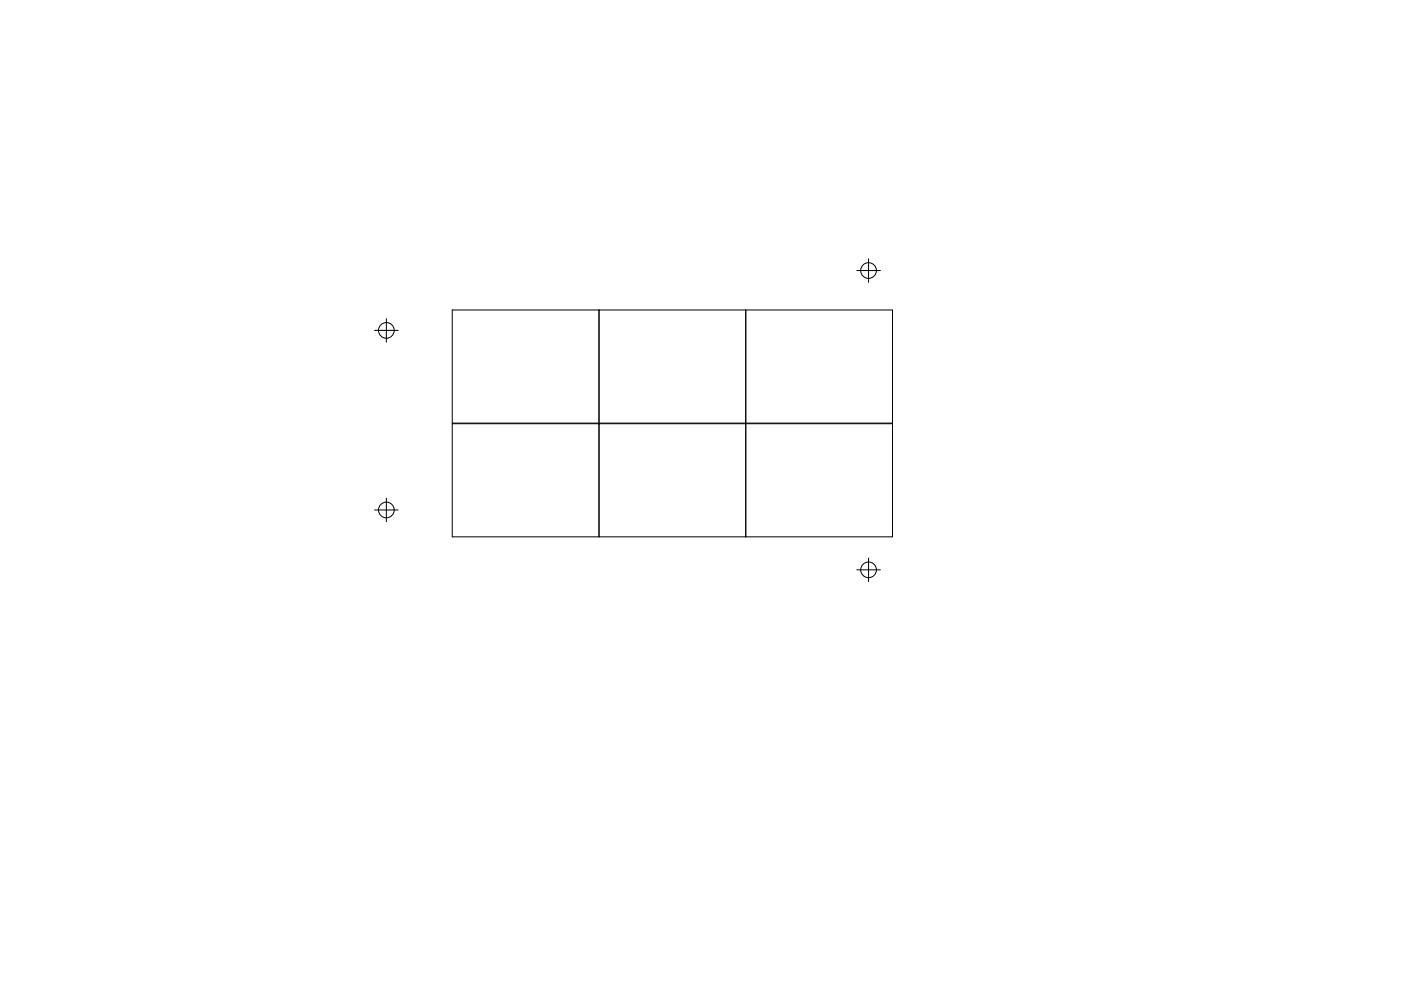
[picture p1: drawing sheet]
<svg xmlns="http://www.w3.org/2000/svg" width="297mm" height="210mm" viewBox="0 0 297 210" stroke-linecap="round" stroke-linejoin="round" font-family="sans-serif">
<g fill="none" stroke="#000" stroke-width=".21">
<path d="M181.6 57.4h5.1M184.1 54.9v5M79.4 70.1h5M81.9 67.6v5M95.9 65.8h93.3v24h-93.3zM127 65.8v24M158.1 65.8v24M95.9 89.9h93.3v24h-93.3zM127 89.9v24M158.1 89.9v24M79.4 108.2h5M81.9 105.7v5"/>
<path d="M184.1 118.4v5M181.6 120.9h5.1"/>
<circle cx="184.1" cy="57.4" r="1.67"/>
<circle cx="81.9" cy="70.1" r="1.67"/>
<circle cx="81.9" cy="108.2" r="1.67"/>
<circle cx="184.1" cy="120.9" r="1.67"/>
</g>
</svg>
